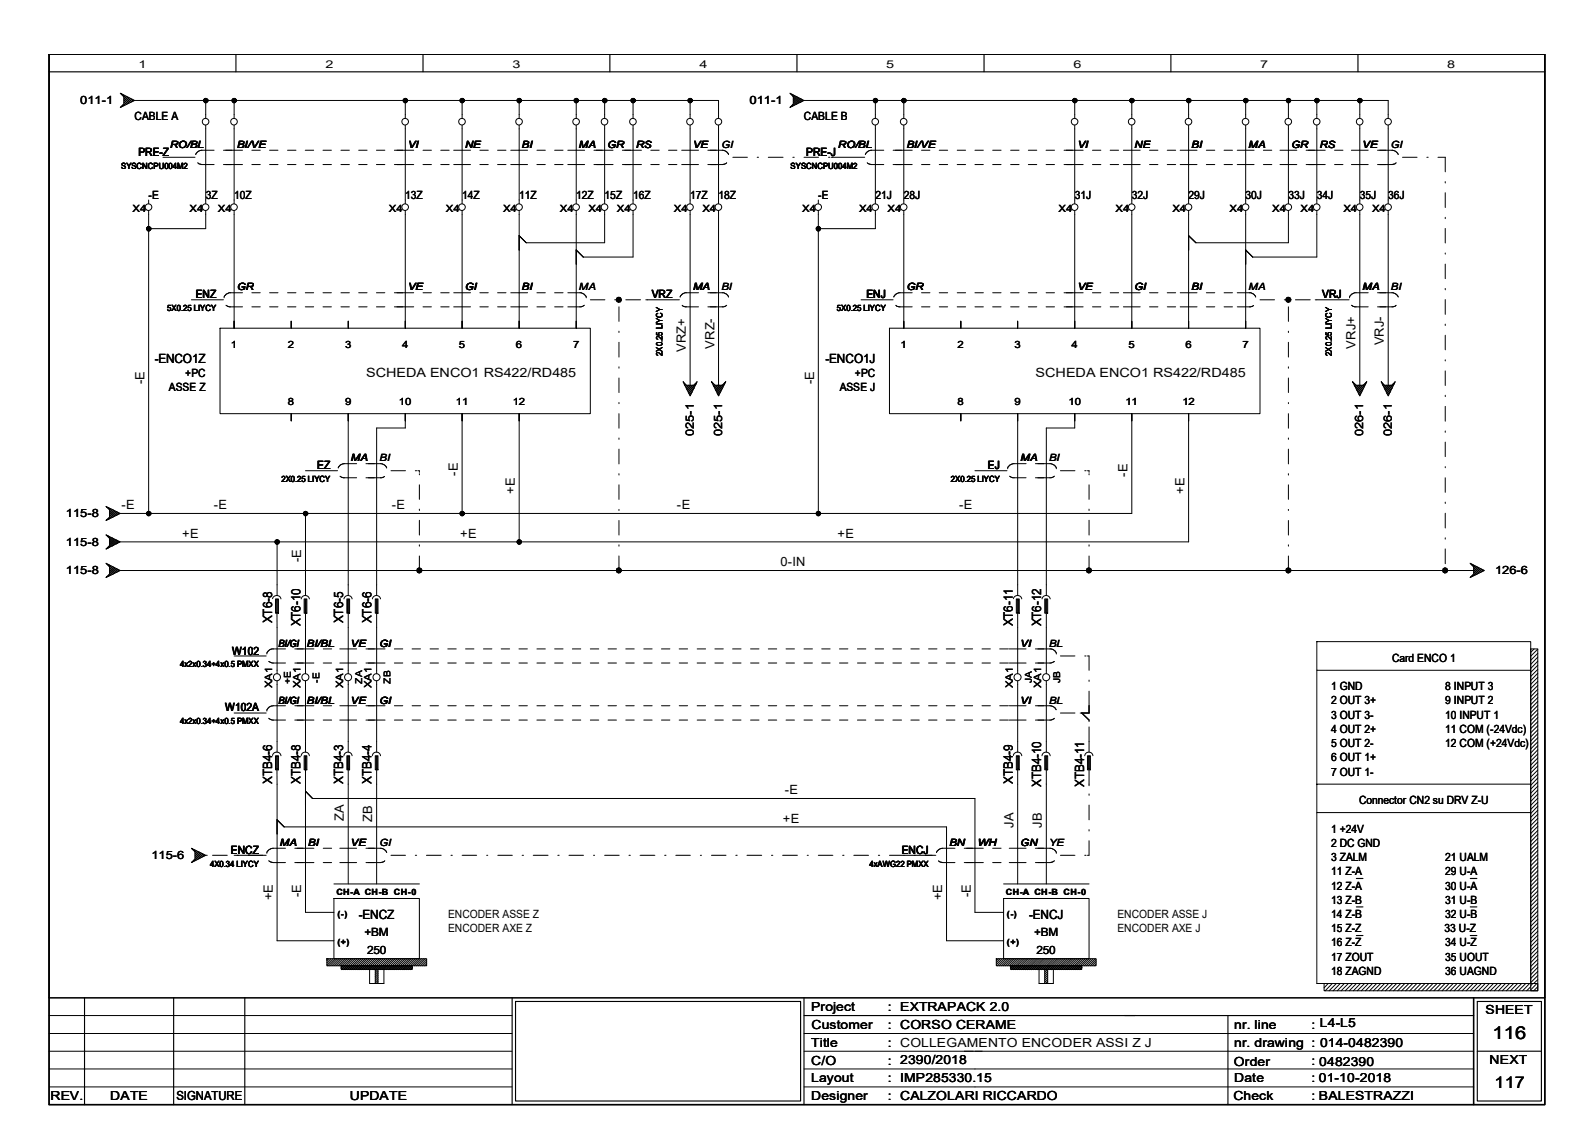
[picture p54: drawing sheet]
<svg xmlns="http://www.w3.org/2000/svg" width="297mm" height="210mm" viewBox="0 0 297 210" stroke-linecap="round" stroke-linejoin="round" font-family="sans-serif">
<defs><g id="words">
<text font-size="3.3" x="278" y="193.5">116</text>
<text font-size="3" x="278.3" y="202.6">117</text>
<g font-size="2.4">
<text x="127.7" y="65.6" transform="rotate(-90 127.7 65.6)">VRZ+</text>
<text x="133.1" y="64.9" transform="rotate(-90 133.1 64.9)">VRZ-</text>
<text x="252.4" y="64.9" transform="rotate(-90 252.4 64.9)">VRJ+</text>
<text x="257.7" y="64.3" transform="rotate(-90 257.7 64.3)">VRJ-</text>
<text x="26.9" y="71.5" transform="rotate(-90 26.9 71.5)">-E</text>
<text x="28.8" y="67.6">-ENCO1Z</text>
<text x="68.2" y="70.3">SCHEDA ENCO1 RS422/RD485</text>
<text x="151.6" y="71.5" transform="rotate(-90 151.6 71.5)">-E</text>
<text x="153.8" y="67.6">-ENCO1J</text>
<text x="192.9" y="70.3">SCHEDA ENCO1 RS422/RD485</text>
<text x="85.3" y="88.6" transform="rotate(-90 85.3 88.6)">-E</text>
<text x="210" y="88.8" transform="rotate(-90 210 88.8)">-E</text>
<text x="22.6" y="94.8">-E</text>
<text x="39.8" y="94.8">-E</text>
<text x="73" y="94.8">-E</text>
<text x="95.9" y="92" transform="rotate(-90 95.9 92)">+E</text>
<text x="126.1" y="94.8">-E</text>
<text x="178.6" y="94.8">-E</text>
<text x="220.6" y="92" transform="rotate(-90 220.6 92)">+E</text>
<text x="33.9" y="100.2">+E</text>
<text x="85.7" y="100.2">+E</text>
<text x="156" y="100.2">+E</text>
<text x="56.1" y="104.7" transform="rotate(-90 56.1 104.7)">-E</text>
<text x="145.4" y="105.5">0-IN</text>
<text x="50.7" y="116.1" transform="rotate(-90 50.7 116.1)">XT6-8</text>
<text x="56" y="116.7" transform="rotate(-90 56 116.7)">XT6-10</text>
<text x="63.9" y="116.1" transform="rotate(-90 63.9 116.1)">XT6-5</text>
<text x="69.2" y="116.1" transform="rotate(-90 69.2 116.1)">XT6-6</text>
<text x="188.6" y="116.7" transform="rotate(-90 188.6 116.7)">XT6-11</text>
<text x="193.9" y="116.7" transform="rotate(-90 193.9 116.7)">XT6-12</text>
<text x="50.7" y="146" transform="rotate(-90 50.7 146)">XTB4-6</text>
<text x="56" y="146" transform="rotate(-90 56 146)">XTB4-8</text>
<text x="63.9" y="146" transform="rotate(-90 63.9 146)">XTB4-3</text>
<text x="69.2" y="146" transform="rotate(-90 69.2 146)">XTB4-4</text>
<text x="146.1" y="147.9">-E</text>
<text x="188.6" y="146" transform="rotate(-90 188.6 146)">XTB4-9</text>
<text x="193.9" y="146.6" transform="rotate(-90 193.9 146.6)">XTB4-10</text>
<text x="201.9" y="146.6" transform="rotate(-90 201.9 146.6)">XTB4-11</text>
<text x="64" y="152.9" transform="rotate(-90 64 152.9)">ZA</text>
<text x="69.3" y="153" transform="rotate(-90 69.3 153)">ZB</text>
<text x="145.8" y="153.2">+E</text>
<text x="188.8" y="154.2" transform="rotate(-90 188.8 154.2)">JA</text>
<text x="194.1" y="154.2" transform="rotate(-90 194.1 154.2)">JB</text>
<text x="50.8" y="167.7" transform="rotate(-90 50.8 167.7)">+E</text>
<text x="56.1" y="167.1" transform="rotate(-90 56.1 167.1)">-E</text>
<text x="175.5" y="167.7" transform="rotate(-90 175.5 167.7)">+E</text>
<text x="180.8" y="167.1" transform="rotate(-90 180.8 167.1)">-E</text>
<text x="66.8" y="171.1">-ENCZ</text>
<text x="191.7" y="171.1">-ENCJ</text>
</g>
<g font-size="2.3">
<text x="151.1" y="188.3">Project</text>
<text x="151.1" y="191.7">Customer</text>
<text x="165.4" y="188.3">: EXTRAPACK 2.0</text>
<text x="165.4" y="191.6">: CORSO CERAME</text>
<text x="229.9" y="191.6">nr. line</text>
<text x="244.3" y="191.6">: L4-L5</text>
<text x="276.6" y="188.9">SHEET</text>
<text x="151.1" y="194.9">Title</text>
<text x="165.4" y="194.9">: COLLEGAMENTO ENCODER ASSI Z J</text>
<text x="229.8" y="195">nr. drawing : 014-0482390</text>
<text x="151.1" y="198.3">C/O</text>
<text x="151.1" y="201.6">Layout</text>
<text x="165.4" y="198.3">: 2390/2018</text>
<text x="165.4" y="201.6">: IMP285330.15</text>
<text x="229.8" y="198.5">Order</text>
<text x="229.9" y="201.5">Date</text>
<text x="244.3" y="198.3">: 0482390</text>
<text x="244.3" y="201.6">: 01-10-2018</text>
<text x="277.4" y="198.2">NEXT</text>
<text x="9.4" y="204.9">REV.</text>
<text x="20.5" y="204.9">DATE</text>
<text x="32.8" y="204.9">SIGNATURE</text>
<text x="65.1" y="204.9">UPDATE</text>
<text x="151.1" y="204.9">Designer</text>
<text x="165.4" y="204.9">: CALZOLARI RICCARDO</text>
<text x="229.7" y="204.9">Check</text>
<text x="244.3" y="204.9">: BALESTRAZZI</text>
<text x="245.6" y="204.9">BALESTRAZZI</text>
</g>
<g font-size="2.1">
<text x="14.9" y="19.3">011-1</text>
<text x="25.1" y="22.4">CABLE A</text>
<text x="139.6" y="19.3">011-1</text>
<text x="149.7" y="22.4">CABLE B</text>
<text x="25.8" y="29">PRE-Z</text>
<text x="150.2" y="29">PRE-J</text>
<text x="27.7" y="37">-E</text>
<text x="38.3" y="37">3Z</text>
<text x="43.6" y="37">10Z</text>
<text x="75.5" y="37">13Z</text>
<text x="86.1" y="37">14Z</text>
<text x="96.7" y="37">11Z</text>
<text x="107.3" y="37">12Z</text>
<text x="112.6" y="37">15Z</text>
<text x="117.9" y="37">16Z</text>
<text x="128.5" y="37">17Z</text>
<text x="133.8" y="37">18Z</text>
<text x="152.4" y="37">-E</text>
<text x="163" y="37">21J</text>
<text x="168.3" y="37">28J</text>
<text x="200.1" y="37">31J</text>
<text x="210.8" y="37">32J</text>
<text x="221.4" y="37">29J</text>
<text x="232" y="37">30J</text>
<text x="239.9" y="37">33J</text>
<text x="245.2" y="37">34J</text>
<text x="253.2" y="37">35J</text>
<text x="258.5" y="37">36J</text>
<text x="36.4" y="55.6">ENZ</text>
<text x="121.4" y="55.6">VRZ</text>
<text x="161.4" y="55.6">ENJ</text>
<text x="246.2" y="55.6">VRJ</text>
<text x="34.5" y="70.2">+PC</text>
<text x="159.2" y="70.2">+PC</text>
<text x="31.5" y="72.8">ASSE Z</text>
<text x="156.4" y="72.8">ASSE J</text>
<text x="129.2" y="81.2" transform="rotate(-90 129.2 81.2)">025-1</text>
<text x="134.5" y="81.2" transform="rotate(-90 134.5 81.2)">025-1</text>
<text x="253.9" y="81.2" transform="rotate(-90 253.9 81.2)">026-1</text>
<text x="259.2" y="81.2" transform="rotate(-90 259.2 81.2)">026-1</text>
<text x="59.1" y="87.4">EZ</text>
<text x="184" y="87.4">EJ</text>
<text x="12.3" y="96.3">115-8</text>
<text x="12.3" y="101.6">115-8</text>
<text x="12.3" y="106.9">115-8</text>
<text x="278.4" y="106.9">126-6</text>
<text x="43.2" y="121.9">W102</text>
<text x="259.2" y="123.2">Card ENCO 1</text>
<text x="247.9" y="128.5">1 GND</text>
<text x="247.9" y="131.2">2 OUT 3+</text>
<text x="269.2" y="128.5">8 INPUT 3</text>
<text x="269.2" y="131.2">9 INPUT 2</text>
<text x="41.9" y="132.5">W102A</text>
<text x="247.9" y="133.9">3 OUT 3-</text>
<text x="247.9" y="136.5">4 OUT 2+</text>
<text x="269.2" y="133.9">10 INPUT 1</text>
<text x="269.2" y="136.5">11 COM (-24Vdc)</text>
<text x="247.9" y="139.1">5 OUT 2-</text>
<text x="247.9" y="141.8">6 OUT 1+</text>
<text x="269.2" y="139.1">12 COM (+24Vdc)</text>
<text x="247.9" y="144.4">7 OUT 1-</text>
<text x="253.1" y="149.8">Connector CN2 su DRV Z-U</text>
<text x="247.9" y="155.1">1 +24V</text>
<text x="28.2" y="160">115-6</text>
<text x="43" y="159">ENCZ</text>
<text x="167.9" y="159">ENCJ</text>
<text x="247.9" y="157.7">2 DC GND</text>
<text x="247.9" y="160.4">3 ZALM</text>
<text x="269.2" y="160.4">21 UALM</text>
<text x="247.9" y="163">11 Z-A</text>
<text x="247.9" y="165.7">12 Z-A</text>
<text x="269.2" y="163">29 U-A</text>
<text x="269.2" y="165.8">30 U-A</text>
<text x="83.4" y="171">ENCODER ASSE Z</text>
<text x="83.4" y="173.7">ENCODER AXE Z</text>
<text x="208.1" y="171">ENCODER ASSE J</text>
<text x="208.1" y="173.7">ENCODER AXE J</text>
<text x="247.9" y="168.3">13 Z-B</text>
<text x="247.9" y="171">14 Z-B</text>
<text x="247.9" y="173.7">15 Z-Z</text>
<text x="269" y="173.7">33 U-Z</text>
<text x="269.2" y="168.3">31 U-B</text>
<text x="269.2" y="171">32 U-B</text>
<text x="67.9" y="174.3">+BM</text>
<text x="68.4" y="177.6">250</text>
<text x="192.6" y="174.3">+BM</text>
<text x="193" y="177.6">250</text>
<text x="247.9" y="176.3">16 Z-Z</text>
<text x="247.9" y="178.9">17 ZOUT</text>
<text x="269.2" y="176.3">34 U-Z</text>
<text x="269.2" y="178.9">35 UOUT</text>
<text x="247.9" y="181.6">18 ZAGND</text>
<text x="269.2" y="181.6">36 UAGND</text>
</g>
<g font-size="2">
<text x="25.8" y="12.7">1</text>
<text x="60.6" y="12.7">2</text>
<text x="95.4" y="12.7">3</text>
<text x="130.3" y="12.7">4</text>
<text x="165.1" y="12.7">5</text>
<text x="199.9" y="12.7">6</text>
<text x="234.7" y="12.7">7</text>
<text x="269.5" y="12.7">8</text>
</g>
<g font-size="1.9">
<text x="31.7" y="27.6">RO/BL</text>
<text x="44.2" y="27.6">BI/VE</text>
<text x="76" y="27.6">VI</text>
<text x="86.6" y="27.6">NE</text>
<text x="97.2" y="27.6">BI</text>
<text x="107.8" y="27.6">MA</text>
<text x="113.1" y="27.6">GR</text>
<text x="118.4" y="27.6">RS</text>
<text x="129.1" y="27.6">VE</text>
<text x="134.4" y="27.6">GI</text>
<text x="156.1" y="27.6">RO/BL</text>
<text x="168.9" y="27.6">BI/VE</text>
<text x="200.7" y="27.6">VI</text>
<text x="211.3" y="27.6">NE</text>
<text x="221.9" y="27.6">BI</text>
<text x="232.5" y="27.6">MA</text>
<text x="240.5" y="27.6">GR</text>
<text x="245.8" y="27.6">RS</text>
<text x="253.7" y="27.6">VE</text>
<text x="259" y="27.6">GI</text>
<text x="24.7" y="39.5">X4</text>
<text x="35.3" y="39.5">X4</text>
<text x="40.6" y="39.5">X4</text>
<text x="72.4" y="39.5">X4</text>
<text x="83.1" y="39.5">X4</text>
<text x="93.7" y="39.5">X4</text>
<text x="104.3" y="39.5">X4</text>
<text x="109.6" y="39.5">X4</text>
<text x="114.9" y="39.5">X4</text>
<text x="125.5" y="39.5">X4</text>
<text x="130.8" y="39.5">X4</text>
<text x="149.4" y="39.5">X4</text>
<text x="160" y="39.5">X4</text>
<text x="165.3" y="39.5">X4</text>
<text x="197.1" y="39.5">X4</text>
<text x="207.8" y="39.5">X4</text>
<text x="218.4" y="39.5">X4</text>
<text x="229" y="39.5">X4</text>
<text x="236.9" y="39.5">X4</text>
<text x="242.2" y="39.5">X4</text>
<text x="250.2" y="39.5">X4</text>
<text x="255.5" y="39.5">X4</text>
<text x="44.2" y="54.1">GR</text>
<text x="76" y="54.1">VE</text>
<text x="86.6" y="54.1">GI</text>
<text x="97.2" y="54.1">BI</text>
<text x="107.8" y="54.1">MA</text>
<text x="129.1" y="54.1">MA</text>
<text x="134.4" y="54.1">BI</text>
<text x="168.9" y="54.1">GR</text>
<text x="200.7" y="54.1">VE</text>
<text x="211.3" y="54.1">GI</text>
<text x="221.9" y="54.1">BI</text>
<text x="232.5" y="54.1">MA</text>
<text x="253.7" y="54.1">MA</text>
<text x="259" y="54.1">BI</text>
<text x="43" y="64.7">1</text>
<text x="53.6" y="64.7">2</text>
<text x="64.3" y="64.7">3</text>
<text x="74.9" y="64.7">4</text>
<text x="85.5" y="64.7">5</text>
<text x="96.1" y="64.7">6</text>
<text x="106.7" y="64.7">7</text>
<text x="167.7" y="64.7">1</text>
<text x="178.3" y="64.7">2</text>
<text x="188.9" y="64.7">3</text>
<text x="199.6" y="64.7">4</text>
<text x="210.2" y="64.7">5</text>
<text x="220.8" y="64.7">6</text>
<text x="231.4" y="64.7">7</text>
<text x="53.6" y="75.4">8</text>
<text x="64.3" y="75.4">9</text>
<text x="74.3" y="75.4">10</text>
<text x="84.9" y="75.4">11</text>
<text x="95.5" y="75.4">12</text>
<text x="178.3" y="75.4">8</text>
<text x="188.9" y="75.4">9</text>
<text x="199" y="75.4">10</text>
<text x="209.6" y="75.4">11</text>
<text x="220.2" y="75.4">12</text>
<text x="65.4" y="85.9">MA</text>
<text x="70.7" y="85.9">BI</text>
<text x="190.1" y="85.9">MA</text>
<text x="195.4" y="85.9">BI</text>
<text x="51.9" y="120.4">BI/GI</text>
<text x="57.1" y="120.4">BI/BL</text>
<text x="65.4" y="120.4">VE</text>
<text x="70.7" y="120.4">GI</text>
<text x="190.1" y="120.4">VI</text>
<text x="195.4" y="120.4">BL</text>
<text x="50.7" y="128.1" transform="rotate(-90 50.7 128.1)">XA1</text>
<text x="51.9" y="131.1">BI/GI</text>
<text x="56" y="128.1" transform="rotate(-90 56 128.1)">XA1</text>
<text x="57.1" y="131.1">BI/BL</text>
<text x="63.9" y="128.1" transform="rotate(-90 63.9 128.1)">XA1</text>
<text x="65.4" y="131.1">VE</text>
<text x="69.2" y="128.1" transform="rotate(-90 69.2 128.1)">XA1</text>
<text x="70.7" y="131.1">GI</text>
<text x="188.6" y="128.1" transform="rotate(-90 188.6 128.1)">XA1</text>
<text x="190.1" y="131.1">VI</text>
<text x="193.9" y="128.1" transform="rotate(-90 193.9 128.1)">XA1</text>
<text x="195.4" y="131.1">BL</text>
<text x="52.1" y="157.6">MA</text>
<text x="57.4" y="157.6">BI</text>
<text x="65.4" y="157.6">VE</text>
<text x="70.7" y="157.6">GI</text>
<text x="176.8" y="157.6">BN</text>
<text x="182.1" y="157.6">WH</text>
<text x="190.1" y="157.6">GN</text>
<text x="195.4" y="157.6">YE</text>
</g>
<g font-size="1.7">
<text x="54.2" y="127.4" transform="rotate(-90 54.2 127.4)">+E</text>
<text x="59.5" y="127.1" transform="rotate(-90 59.5 127.1)">-E</text>
<text x="67.4" y="127.4" transform="rotate(-90 67.4 127.4)">ZA</text>
<text x="72.7" y="127.4" transform="rotate(-90 72.7 127.4)">ZB</text>
<text x="192.1" y="127.3" transform="rotate(-90 192.1 127.3)">JA</text>
<text x="197.4" y="127.3" transform="rotate(-90 197.4 127.3)">JB</text>
</g>
<g font-size="1.6">
<text x="22.6" y="31.5">SYSCNCPU004M2</text>
<text x="147.2" y="31.5">SYSCNCPU004M2</text>
<text x="31.2" y="58">5X0.25 LIYCY</text>
<text x="155.9" y="58">5X0.25 LIYCY</text>
<text x="123.4" y="66.3" transform="rotate(-90 123.4 66.3)">2X0.25 LIYCY</text>
<text x="248" y="66.3" transform="rotate(-90 248 66.3)">2X0.25 LIYCY</text>
<text x="52.4" y="89.8">2X0.25 LIYCY</text>
<text x="177.1" y="89.8">2X0.25 LIYCY</text>
<text x="33.5" y="124.3">4x2x0.34+4x0.5 PMXX</text>
<text x="33.5" y="134.9">4x2x0.34+4x0.5 PMXX</text>
<text x="39.1" y="161.4">4X0.34 LIYCY</text>
<text x="161.9" y="161.4">4xAWG22 PMXX</text>
<text x="62.7" y="166.8">CH-A CH-B CH-0</text>
<text x="187.3" y="166.8">CH-A CH-B CH-0</text>
<text x="62.9" y="170.7">(-)</text>
<text x="187.5" y="170.7">(-)</text>
<text x="62.9" y="176">(+)</text>
<text x="187.5" y="176">(+)</text>
</g>
</g></defs>
<g fill="none" stroke="#000" stroke-width=".3">
<path d="M9.1 10.1h278.6v195.6h-278.6zM63.6 179.9h-.1M63.9 179.9l-.4 .4M64.3 179.9l-.6 .7M64.7 179.9l-.7 .7M65.1 179.9l-.7 .7M65.4 179.9l-.6 .7M65.8 179.9l-.7 .7M66.2 179.9l-.7 .7M66.6 179.9l-.7 .7M66.9 179.9l-.6 .7M67.3 179.9l-.6 .7"/>
<path d="M67.7 179.9l-.7 .7M68.1 179.9l-.7 .7M68.4 179.9l-.6 .7M68.8 179.9l-.6 .7M69.2 179.9l-.7 .7M69.6 179.9l-.7 .7M69.9 179.9l-.6 .7M70.3 179.9l-.7 .7M70.7 179.9l-.7 .7M71.1 179.9l-.7 .7M71.5 179.9l-.7 .7M71.8 179.9l-.6 .7"/>
<path d="M72.2 179.9l-.7 .7M72.6 179.9l-.7 .7M72.9 179.9l-.6 .7M73.3 179.9l-.7 .7M73.7 179.9l-.7 .7M74.1 179.9l-.7 .7M74.5 179.9l-.7 .7M74.8 179.9l-.6 .7M75.2 179.9l-.7 .7M75.6 179.9l-.7 .7M75.9 179.9l-.6 .7M76.3 179.9l-.7 .7"/>
<path d="M76.7 179.9l-.7 .7M188.3 179.9h-.1M188.6 179.9l-.4 .4M189 179.9l-.7 .7M189.4 179.9l-.7 .7M189.8 179.9l-.7 .7M190.1 179.9l-.6 .7M190.5 179.9l-.6 .7M190.9 179.9l-.7 .7M191.3 179.9l-.7 .7M191.6 179.9l-.6 .7M192 179.9l-.7 .7"/>
<path d="M192.4 179.9l-.7 .7M192.8 179.9l-.7 .7M193.1 179.9l-.6 .7M193.5 179.9l-.6 .7M193.9 179.9l-.7 .7M194.3 179.9l-.7 .7M194.6 179.9l-.6 .7M195 179.9l-.7 .7M195.4 179.9l-.7 .7M195.7 179.9l-.6 .7M196.1 179.9l-.6 .7M196.5 179.9l-.7 .7"/>
<path d="M196.9 179.9l-.7 .7M197.3 179.9l-.7 .7M197.7 179.9l-.7 .7M198 179.9l-.6 .7M198.4 179.9l-.7 .7M198.8 179.9l-.7 .7M199.1 179.9l-.6 .7M199.5 179.9l-.7 .7M199.9 179.9l-.7 .7M200.3 179.9l-.7 .7M200.7 179.9l-.7 .7M201 179.9l-.6 .7"/>
<path d="M201.4 179.9l-.7 .7M76.8 180.2l-.4 .4M201.5 180.2l-.4 .4M274.4 185.8v19.9"/>
</g>
<g fill="none" stroke="#000" stroke-width=".21">
<path d="M9.1 10.1h278.6v195.6h-278.6zM9.1 10.1h278.6v175.7h-278.6zM9.1 13.4h278.6M43.9 10.1v3.3M78.8 10.1v3.3M113.6 10.1v3.3M148.4 10.1v3.3M183.3 10.1v3.3M218.1 10.1v3.3M252.9 10.1v3.3M252.6 174.2h1.2M252.6 168.9h1.2"/>
<path d="M252.6 163.6h1.2M273.8 174.2h1.2M273.8 168.9h1.2M273.8 163.6h1.2M9.1 185.8h278.6M15.7 185.8v19.9M32.3 185.8v19.9M45.6 185.8v19.9M95.4 185.8v19.9M96 186.5h53.1v18.6h-53.1zM149.7 185.8v19.9M149.7 189.1h124.7"/>
<path d="M228.7 189.1v16.6M275.1 186.5h12v18.6h-12zM275.1 195.8h12"/>
</g>
<g fill="none" stroke="#000" stroke-width=".19">
<path d="M22.4 17.4l2.7 1.3-2.7 1.3 .7-.7v-1.3zM22.5 19.9h.1M22.6 17.4l-.1 .1M22.7 17.7l.1-.1 1.5 1.5 .5-.5M22.9 19.5l.2 .2M23.1 18.5l.4-.6 1.1 1.1M23.1 17.7l-.2 .2M23.1 18.2l.9 1M23.1 18.6l.7 .7M23.1 19.3l.2 .3M23.3 17.8l-.2 .3M23.8 18.1l-.7 .7"/>
<path d="M24 18.2l-.9 1M24.6 18.5l-1.1 .9-.4-.4M24.8 18.8l-.5-.5-1.5 1.5-.1-.1M25.1 18.7h108.7v3.3M38.3 18.7v3.3M43.6 18.7v3.3M75.5 18.7v3.3M86.1 18.7v3.3M96.7 18.7v3.3M107.3 18.7v3.3M112.6 18.7v3.3M117.9 18.7v3.3"/>
<path d="M128.5 18.7v3.3M147.1 17.4l2.6 1.3-2.6 1.3 .6-.7v-1.3zM147.2 19.9h.1M147.2 17.4v.1M147.4 17.7l.1-.1 1.5 1.5 .5-.5M147.6 19.5l.1 .2M147.7 18.5l.5-.6 1.1 1.1M147.7 17.7l-.1 .2M147.7 18.2l1.1 1M147.7 18.6l.8 .7M147.7 19.3l.3 .3M148 17.8l-.3 .3"/>
<path d="M148.5 18.1l-.8 .7M148.8 18.2l-1.1 1M149.3 18.5l-1.1 .9-.5-.4M149.5 18.8l-.5-.5-1.5 1.5-.1-.1M149.7 18.7h108.8v3.3M163 18.7v3.3M168.3 18.7v3.3M200.1 18.7v3.3M210.8 18.7v3.3M221.4 18.7v3.3M232 18.7v3.3M239.9 18.7v3.3"/>
<path d="M245.2 18.7v3.3M253.2 18.7v3.3M27.7 37.3v.6M27.7 39.2v56.4M30.3 29.3h6M36.8 30.3l.7 .3h2.4M38.3 39.2v3.4h-10.6M38.3 23.3v14.6M39.9 28h-2.4l-.8 .4-.3 .4M41.6 30.6h3.6M41.6 28h3.6M43.6 23.3v14.6"/>
<path d="M43.6 39.2v21.9M46.9 30.6h1.6M46.9 28h1.6M50.2 30.6h1.6M50.2 28h1.6M53.5 30.6h1.6M53.5 28h1.6M56.9 30.6h1.5M56.9 28h1.5M60.2 30.6h1.5M60.2 28h1.5M63.5 30.6h1.6"/>
<path d="M63.5 28h1.6M66.8 30.6h1.6M66.8 28h1.6M70.1 30.6h1.6M70.1 28h1.6M73.4 30.6h3.6M73.4 28h3.6M75.5 23.3v14.6M75.5 39.2v21.9M78.8 30.6h1.5M78.8 28h1.5M82.1 30.6h1.5"/>
<path d="M82.1 28h1.5M84.5 30.6h3.1M84.5 28h3.1M86.1 23.3v14.6M86.1 39.2v21.9M89.4 30.6h1.5M89.4 28h1.5M92.7 30.6h1.5M92.7 28h1.5M95.1 30.6h3.2M95.1 28h3.2M96.7 23.3v14.6"/>
<path d="M96.7 39.2v21.9M100 30.6h1.6M100 28h1.6M103.3 30.6h1.6M103.3 28h1.6M105.7 30.6h3.2M105.7 28h3.2M107.3 23.3v14.6M107.3 39.2v21.9M110.6 30.6h3.6M110.6 28h3.6M112.6 39.2v6h-14.6l-1.3-1.3"/>
<path d="M112.6 23.3v14.6M115.9 30.6h3.6M115.9 28h3.6M117.9 39.2v8.7h-9.3l-1.3-1.3M117.9 23.3v14.6M121.2 30.6h1.6M121.2 28h1.6M124.5 30.6h1.6M124.5 28h1.6M127 30.6h3.1M127 28h3.1M128.5 23.3v14.6"/>
<path d="M128.5 39.2v32.6M131.8 28h3.1l.4 .2 .4 .6M133.8 23.3v14.6M133.8 39.2v32.6M135.3 30.3l-.7 .3h-2.8M136.5 29.3h2.7M141 29.3h.3M143.1 29.3h2.7M147.7 29.3h.2M149.7 29.3h2.7M152.4 37.3v.6M152.4 39.2v56.4"/>
<path d="M154.3 29.3h.2M154.8 29.3h6.2M161.5 30.3l.8 .3h2.3M163 23.3v14.6M163 39.2v3.4h-10.6M164.6 28h-2.6l-.5 .2-.3 .6M166.3 30.6h3.6M166.3 28h3.6M168.3 23.3v14.6M168.3 39.2v21.9M171.6 30.6h1.6M171.6 28h1.6"/>
<path d="M174.9 30.6h1.6M174.9 28h1.6M178.3 30.6h1.5M178.3 28h1.5M181.6 30.6h1.5M181.6 28h1.5M184.9 30.6h1.5M184.9 28h1.5M188.2 30.6h1.6M188.2 28h1.6M191.5 30.6h1.6M191.5 28h1.6"/>
<path d="M194.8 30.6h1.6M194.8 28h1.6M198.2 30.6h3.5M198.2 28h3.5M200.1 23.3v14.6M200.1 39.2v21.9M203.5 30.6h1.5M203.5 28h1.5M206.8 30.6h1.5M206.8 28h1.5M209.2 30.6h3.1M209.2 28h3.1"/>
<path d="M210.8 23.3v14.6M210.8 39.2v21.9M214.1 30.6h1.5M214.1 28h1.5M217.4 30.6h1.5M217.4 28h1.5M219.8 30.6h3.1M219.8 28h3.1M221.4 23.3v14.6M221.4 39.2v21.9M224.7 30.6h1.5M224.7 28h1.5"/>
<path d="M228 30.6h1.5M228 28h1.5M230.4 30.6h3.1M230.4 28h3.1M232 23.3v14.6M232 39.2v21.9M235.3 30.6h1.6M235.3 28h1.6M238.4 30.6h3.1M238.4 28h3.1M239.9 23.3v14.6M239.9 39.2v6h-17.2l-1.3-1.3"/>
<path d="M243.2 30.6h3.6M243.2 28h3.6M245.2 23.3v14.6M245.2 39.2v8.7h-11.9l-1.3-1.3M248.5 30.6h1.6M248.5 28h1.6M251.7 30.6h3.1M251.7 28h3.1M253.2 23.3v14.6M253.2 39.2v32.6M256.5 28h2.9l.7 .4 .3 .4M258.5 23.3v14.6"/>
<path d="M258.5 39.2v32.6M260 30.3l-.7 .3h-2.8M261.2 29.3h2.7M265.7 29.3h.3M267.8 29.3h1.4v2.7M269.2 33.8v.3M269.2 35.9v2.8M35.6 55.8h6M41.7 55.3h.1M42.1 56.9l.6 .2h2.5M43.6 59.8v1.3zM45.2 54.5h-2.5l-.6 .3-.4 .5"/>
<path d="M46.9 57.1h1.6M46.9 54.5h1.6M50.2 57.1h1.6M50.2 54.5h1.6M53.5 57.1h1.6M53.5 54.5h1.6M54.2 59.8v1.3zM56.9 57.1h1.5M56.9 54.5h1.5M60.2 57.1h1.5M60.2 54.5h1.5M63.5 57.1h1.6"/>
<path d="M63.5 54.5h1.6M64.9 59.8v1.3zM66.8 57.1h1.6M66.8 54.5h1.6M70.1 57.1h1.6M70.1 54.5h1.6M73.4 57.1h3.6M73.4 54.5h3.6M75.5 59.8v1.3zM78.8 57.1h1.5M78.8 54.5h1.5M82.1 57.1h1.5"/>
<path d="M82.1 54.5h1.5M84.5 57.1h3.1M84.5 54.5h3.1M86.1 59.8v1.3zM89.4 57.1h1.5M89.4 54.5h1.5M92.7 57.1h1.5M92.7 54.5h1.5M95.1 57.1h3.2M95.1 54.5h3.2M96.7 59.8v1.3zM100 57.1h1.6"/>
<path d="M100 54.5h1.6M103.3 57.1h1.6M103.3 54.5h1.6M105.7 54.5h2.5l.6 .3 .4 .5M107.3 59.8v1.3zM108.8 56.9l-.6 .2h-2.5M109.2 55.3h.1M109.9 55.8h2.7M114.5 55.8h.2M114.8 56h.9M114.9 55.5v.7M115.1 55.4l.6 .6"/>
<path d="M115.2 55.4v.9M115.3 57.1v2.8M115.3 55.4l-.5 .5M115.5 55.4v.9M115.6 55.5l-.7 .6M115.6 55.5h-.7l.7 .7M115.7 55.7l-.6 .6M115.7 55.8h-.9l.5 .5M116.5 55.8h2.8M120.3 55.8h6.2M127 56.9l.6 .2h2.5M130.1 54.5h-2.5a1.31 1.31 0 0 0-.9 .8"/>
<path d="M131.8 54.5h3a1.1 1.1 0 0 1 .9 .8M135.3 56.9l-.5 .2h-3M160.4 55.8h5.9M166.8 56.9l.6 .2h2.5M168.3 59.8v1.3zM169.9 54.5h-2.5l-.6 .3-.3 .5M171.6 57.1h1.6M171.6 54.5h1.6M174.9 57.1h1.6M174.9 54.5h1.6M178.3 57.1h1.5M178.3 54.5h1.5"/>
<path d="M178.9 59.8v1.3zM181.6 57.1h1.5M181.6 54.5h1.5M184.9 57.1h1.5M184.9 54.5h1.5M188.2 57.1h1.6M188.2 54.5h1.6M189.5 59.8v1.3zM191.5 57.1h1.6M191.5 54.5h1.6M194.8 57.1h1.6M194.8 54.5h1.6"/>
<path d="M198.2 57.1h3.5M198.2 54.5h3.5M200.1 59.8v1.3zM203.5 57.1h1.5M203.5 54.5h1.5M206.8 57.1h1.5M206.8 54.5h1.5M209.2 57.1h3.1M209.2 54.5h3.1M210.8 59.8v1.3zM214.1 57.1h1.5M214.1 54.5h1.5"/>
<path d="M217.4 57.1h1.5M217.4 54.5h1.5M219.8 57.1h3.1M219.8 54.5h3.1M221.4 59.8v1.3zM224.7 57.1h1.5M224.7 54.5h1.5M228 57.1h1.5M228 54.5h1.5M230.4 54.5h2.5l.6 .3 .3 .5M232 59.8v1.3zM233.5 56.9l-.6 .2h-2.5"/>
<path d="M234.7 55.8h2.7M239.2 55.8h.2M239.5 56h.9M239.6 55.5v.7M239.8 55.4l.6 .6M239.9 55.4v.9M239.9 57.1v2.8M240 55.4l-.5 .5M240.2 55.4v.9M240.2 55.5l-.6 .6M240.3 55.5h-.7l.6 .7M240.4 55.7l-.6 .6"/>
<path d="M240.4 55.8h-.9l.5 .5M241.3 55.8h2.7M244.9 55.8h6.3M251.3 55.3h.1M251.7 56.9l.6 .2h2.5M254.8 54.5h-2.5l-.6 .3-.4 .5M256.5 54.5h3l.6 .3 .3 .5M260 56.9l-.5 .2h-3M269.2 40.5v.2M269.2 42.5v2.8M269.2 47.1v.2M269.2 49.2v2.7"/>
<path d="M269.2 53.7v.3M269.2 55.8v2.7M41 61.1h68.9v15.9h-68.9zM54.2 77v1.4zM64.9 77v1.4zM64.9 77v33.9M75.5 77v1.4zM75.5 77v2.7h-5.4v31.2M86.1 77v1.4zM86.1 77v18.6M96.7 77v1.4zM96.7 77v23.9"/>
<path d="M115.3 61.7v.2M115.3 63.8v2.7M115.3 68.3v.3M115.3 70.4v2.7M115.3 75v.2M115.3 77v2.8M127.2 71.1l.6 .7h1.4l.6-.7-1.3 2.6zM127.3 71.2h.1M127.5 71.4l-.1 .1M127.5 71.8l1.4 1.3M127.6 72l.3-.2 1.1 1.1M127.7 71.6l-.2 .2"/>
<path d="M127.8 72.3l.5-.5 .8 .8M127.9 72.6l.8 .8M128.3 73.3l.3 .3M128.9 73l-.5 .5M129.2 72.3l-.6-.5-.7 .7M129.3 72.3l-1 .9M129.3 71.7l.2 .1M129.3 72.1l-.3-.3-1 .9M129.5 71.5l.1 .1M129.7 71.5l-1.6 1.5M129.7 71.3h.1M132.5 71.1l.7 .7h1.3l.7-.7-1.4 2.6z"/>
<path d="M132.6 71.2h.1M132.8 71.4l-.1 .1M132.8 71.8l1.4 1.3M133 72l.2-.2 1.1 1.1M133 71.6l-.2 .2M133.1 72.3l.5-.5 .8 .8M133.6 73.3l.3 .3M134.2 73l-.5 .5M134.5 72.3l-.6-.5-.7 .7 .8 .9M134.6 72.3l-1 .9M134.6 71.7l.2 .1M134.7 72.1l-.4-.3-1 .9"/>
<path d="M134.8 71.5l.1 .1M135 71.5l-1.6 1.5M135 71.3h.1M165.6 61.1h69.1v15.9h-69.1zM178.9 77v1.4zM189.5 77v1.4zM189.5 77v33.9M200.1 77v1.4zM200.1 77v2.7h-5.2v31.2M210.8 77v1.4zM210.8 77v18.6h-188.4M221.4 77v1.4z"/>
<path d="M221.4 77v23.9h-199M239.9 61.7v.2M239.9 63.8v2.7M239.9 68.3v.3M239.9 70.4v2.7M239.9 75v.2M239.9 77v2.8M251.9 71.1l.7 .7h1.3l.6-.7-1.3 2.6zM252 71.2h.1M252.2 71.4l-.1 .1M252.2 71.8l1.3 1.3M252.3 72l.3-.2 1.1 1.1"/>
<path d="M252.4 71.6l-.2 .2M252.5 72.3l.4-.5 .9 .8M253 73.3l.3 .3M253.6 73l-.5 .5M253.9 72.3l-.6-.5-.7 .7 .8 .9M254 72.3l-1 .9M254 71.7l.2 .1M254 72.1l-.3-.3-1 .9M254.2 71.5l.1 .1M254.3 71.5l-1.4 1.5M254.3 71.3h.1M257.2 71.1l.6 .7h1.4l.6-.7-1.3 2.6z"/>
<path d="M257.3 71.2h.1M257.5 71.4l-.1 .1M257.6 71.8l1.3 1.3M257.6 72l.3-.2 1.1 1.1M257.7 71.6l-.2 .2M257.8 72.3l.5-.5 .8 .8M257.9 72.6l.8 .8M258.3 73.3l.3 .3M258.9 73l-.5 .5M259.2 72.3l-.5-.5-.8 .7M259.3 72.3l-1 .9M259.3 71.7l.2 .1"/>
<path d="M259.3 72.1l-.3-.3-1 .9M259.5 71.5l.1 .1M259.6 71.5l-1.5 1.5M259.7 71.3h.1M269.2 60.4v.2M269.2 62.4v2.8M269.2 67v.2M269.2 69.1v2.7M269.2 73.6v.3M269.2 75.7v2.7M19.7 94.3l2.7 1.3-2.7 1.3 .7-.6v-1.3zM19.7 99.6l2.7 1.3-2.7 1.4 .7-.7v-1.3z"/>
<path d="M19.9 94.4h.1M19.9 96.9h.1M19.9 99.7h.1M20.1 94.6v-.1l1.5 1.5 .5-.5M20.1 99.9v-.1l1.5 1.5 .5-.5M20.2 96.5l.2 .1M20.4 95.4l.5-.5 1 1M20.4 94.7l-.2 .1M20.4 95.2l1 .9M20.4 95.5l.8 .8M20.4 96.3l.3 .2M20.4 99.9l-.2 .2"/>
<path d="M20.7 94.7l-.3 .3M21.2 95l-.8 .8M21.4 95.1l-1 1M21.9 95.4l-1 1-.5-.5M22.1 95.8l-.5-.6-1.5 1.6v-.2M56.9 87.7h6M56.9 95.6v15.3M63.3 88.7l.6 .3h2.5M66.4 86.4h-2.6l-.4 .2-.4 .6M68.2 86.4h2.9a1.08 1.08 0 0 1 .9 .8M71.6 88.7l-.5 .3h-2.9M72.8 87.7h2.7"/>
<path d="M77.3 87.7h.3M77.8 87.7h.3v.3M78.1 88.2v.2M78.1 90.3v2.7M78.1 94.8v.3M78.1 96.9v2.8M115.3 81.6v.2M115.3 83.7v2.7M115.3 88.2v.3M115.3 90.3v2.7M115.3 94.9v.2M115.3 96.9v2.8"/>
<path d="M181.6 87.7h5.9M187.7 87.1h.1M188 88.7l.6 .3h2.5M191.1 86.4h-2.4l-.7 .3-.3 .4M192.8 86.4h2.9l.7 .3 .3 .4M196.4 88.7l-.6 .3h-3M196.7 87.1h.1M197.5 87.7h2.7M202 87.7h.3M202.5 87.7h.3v.3M202.8 88.2v.2M202.8 90.3v2.7"/>
<path d="M202.8 94.8v.3M202.8 96.9v2.8M239.9 81.6v.2M239.9 83.7v2.7M239.9 88.2v.3M239.9 90.3v2.7M239.9 94.9v.2M239.9 96.9v2.8M269.2 80.3v.2M269.2 82.3v2.7M269.2 86.9v.2M269.2 89v2.7"/>
<path d="M269.2 93.5v.3M269.2 95.6v2.7M19.7 104.9l2.7 1.4-2.7 1.3 .7-.7v-1.3zM19.9 102.2h.1M19.9 107.4v.1M19.9 105h.1M20.1 105.2v-.1l1.5 1.5 .5-.5M20.2 101.8l.2 .1M20.2 107.1l.2 .1M20.4 100.7l.5-.5 1 1M20.4 100.5l1 .9M20.4 100.8l.8 .8"/>
<path d="M20.4 101.6l.3 .2M20.4 106l.5-.5 1 1M20.4 105.2l-.2 .2M20.4 105.7l1 1.1M20.4 106.1l.8 .8M20.4 106.9l.3 .2M20.7 100.1l-.3 .2M20.7 105.4l-.3 .2M21.2 100.3l-.8 .7M21.2 105.6l-.8 .8M21.4 100.5l-1 .9M21.4 105.7l-1 1"/>
<path d="M21.9 100.7l-1 1-.5-.5M21.9 106l-1 1-.5-.5M22.1 101l-.5-.4-1.5 1.5v-.1M22.1 106.4l-.5-.5-1.5 1.5v-.1M22.4 106.3h252M50.8 111.5a.81 .81 0 0 1 .8-.6 .81 .81 0 0 1 .7 .6M51.3 111.5h.6v2.7h-.6zM51.4 111.7h.3v2.4h-.3zM51.6 111.8v13.7M51.6 100.9v10M56.1 111.5a.77 .77 0 0 1 .8-.6 .77 .77 0 0 1 .7 .6M56.6 111.5h.5v2.7h-.5z"/>
<path d="M56.8 111.7h.2v2.4h-.2zM56.9 111.8v13.7M64 111.5a.77 .77 0 0 1 .8-.6 .77 .77 0 0 1 .8 .6M64.6 111.5h.5v2.7h-.5zM64.7 111.7h.3v2.4h-.3zM64.9 111.8v13.7M69.3 111.5a.77 .77 0 0 1 .8-.6 .77 .77 0 0 1 .8 .6M69.9 111.5h.5v2.7h-.5zM70 111.7h.3v2.4h-.3zM70.1 111.8v13.7M77.7 106.5h.8M77.7 106h.8"/>
<path d="M77.7 105.9l.7 .7M77.8 105.9v.7M78 105.8l.6 .6M78.1 105.7v1M78.1 101.5v.2M78.1 103.5v2.8M78.1 105.7l-.5 .6M78.3 105.8v.9M78.4 105.9l-.7 .7M78.6 106.1l-.6 .6M78.6 106.2h-1l.5 .5M114.8 106.5h.9"/>
<path d="M114.9 106h.7M114.9 105.9l.7 .7M114.9 105.9v.7M115.1 105.8l.6 .6M115.2 105.7v1M115.3 101.5v.2M115.3 103.5v2.8M115.3 105.7l-.5 .6M115.5 105.8v.9M115.6 105.9l-.7 .7M115.7 106.2h-.9l.5 .5M115.7 106.1l-.6 .6"/>
<path d="M188.7 111.5a.81 .81 0 0 1 .8-.6 .81 .81 0 0 1 .8 .6M189.3 111.5h.5v2.7h-.5zM189.4 111.7h.3v2.4h-.3zM189.5 111.8v13.7M194.1 111.5a.77 .77 0 0 1 .7-.6 .77 .77 0 0 1 .8 .6M194.6 111.5h.5v2.7h-.5zM194.7 111.7h.3v2.4h-.3zM194.9 111.8v13.7M202.4 106.5h.8M202.4 106h.8M202.4 105.9l.7 .7M202.5 105.9v.7"/>
<path d="M202.6 105.8l.7 .6M202.8 105.7v1M202.8 101.5v.2M202.8 103.5v2.8M202.9 105.7l-.6 .6M203 105.8v.9M203.1 105.9l-.7 .7M203.3 106.2h-1l.6 .5M203.3 106.1l-.7 .6M239.5 106.5h.9M239.6 106h.7M239.6 105.9l.6 .7"/>
<path d="M239.6 105.9v.7M239.8 105.8l.6 .6M239.9 105.7v1M239.9 101.5v.2M239.9 103.5v2.8M240 105.7l-.5 .6M240.2 105.8v.9M240.2 105.9l-.6 .7M240.4 106.1l-.6 .6M240.4 106.2h-.9l.5 .5M245.2 119.5h39.9v5.3h-39.9zM268.7 106.5h.9"/>
<path d="M268.8 106h.7M268.8 105.9l.6 .7M268.8 105.9v.7M269 105.8l.6 .6M269.1 105.7v1M269.2 100.2v.2M269.2 102.2v2.8M269.2 106v.3M269.2 105.7l-.6 .6M269.4 105.8v.9M269.4 105.9l-.6 .7M269.6 106.1l-.6 .6"/>
<path d="M269.6 106.2h-1l.6 .5M273.8 104.9l2.6 1.4-2.6 1.3 .6-.7v-1.3zM273.9 107.4v.1M273.9 105h.1M274.1 105.2l.1-.1 1.5 1.5 .5-.5M274.3 107.1l.1 .1M274.4 106l.5-.5 1 1M274.4 105.2l-.1 .2M274.4 105.7l1 1.1M274.4 106.1l.8 .8M274.4 106.9l.3 .2M274.7 105.4l-.3 .2"/>
<path d="M275.2 105.6l-.8 .8M275.4 105.7l-1 1M275.9 106l-1 1-.5-.5M276.2 106.4l-.5-.5-1.5 1.5-.1-.1M43.6 132.8h6M43.6 122.2h6M49.7 121.6h.1M49.7 132.2h.1M50 123.2l.7 .3h2.5M50 133.8l.7 .3h2.5M51.6 126.8v13.3M53.2 120.9h-2.6l-.6 .3-.3 .4"/>
<path d="M53.2 131.4l-2.7 .1-.4 .2-.4 .5M54.9 123.5h3.6M54.9 120.9h3.6M54.9 134.1h3.6M54.9 131.4h3.6M56.9 126.8v13.3M60.2 123.5h1.6M60.2 120.9h1.6M60.2 134.1h1.6M60.2 131.4h1.6M63.3 123.5h3.1M63.3 120.9h3.1"/>
<path d="M63.3 134.1h3.1M63.3 131.4h3.1M64.9 126.8v13.3M68.2 123.5h3.5M68.2 120.9h3.5M68.2 134.1h3.5M68.2 131.4h3.5M70.1 126.8v13.3M73.4 123.5h1.6M73.4 120.9h1.6M73.4 134.1h1.6M73.4 131.4h1.6"/>
<path d="M76.7 123.5h1.6M76.7 120.9h1.6M76.7 134.1h1.6M76.7 131.4h1.6M80.1 123.5h1.6M80.1 120.9h1.6M80.1 134.1h1.6M80.1 131.4h1.6M83.4 123.5h1.6M83.4 120.9h1.6M83.4 134.1h1.6M83.4 131.4h1.6"/>
<path d="M86.7 123.5h1.6M86.7 120.9h1.6M86.7 134.1h1.6M86.7 131.4h1.6M90 123.5h1.6M90 120.9h1.6M90 134.1h1.6M90 131.4h1.6M93.3 123.5h1.6M93.3 120.9h1.6M93.3 134.1h1.6M93.3 131.4h1.6"/>
<path d="M96.6 123.5h1.6M96.6 120.9h1.6M96.6 134.1h1.6M96.6 131.4h1.6M100 123.5h1.6M100 120.9h1.6M100 134.1h1.6M100 131.4h1.6M103.3 123.5h1.6M103.3 120.9h1.6M103.3 134.1h1.6M103.3 131.4h1.6"/>
<path d="M106.6 123.5h1.6M106.6 120.9h1.6M106.6 134.1h1.6M106.6 131.4h1.6M109.9 123.5h1.6M109.9 120.9h1.6M109.9 134.1h1.6M109.9 131.4h1.6M113.2 123.5h1.6M113.2 120.9h1.6M113.2 134.1h1.6M113.2 131.4h1.6"/>
<path d="M116.5 123.5h1.6M116.5 120.9h1.6M116.5 134.1h1.6M116.5 131.4h1.6M119.9 123.5h1.6M119.9 120.9h1.6M119.9 134.1h1.6M119.9 131.4h1.6M123.2 123.5h1.6M123.2 120.9h1.6M123.2 134.1h1.6M123.2 131.4h1.6"/>
<path d="M126.5 123.5h1.6M126.5 120.9h1.6M126.5 134.1h1.6M126.5 131.4h1.6M129.8 123.5h1.6M129.8 120.9h1.6M129.8 134.1h1.6M129.8 131.4h1.6M133.1 123.5h1.6M133.1 120.9h1.6M133.1 134.1h1.6M133.1 131.4h1.6"/>
<path d="M136.4 123.5h1.6M136.4 120.9h1.6M136.4 134.1h1.6M136.4 131.4h1.6M139.8 123.5h1.5M139.8 120.9h1.5M139.8 134.1h1.5M139.8 131.4h1.5M143.1 123.5h1.5M143.1 120.9h1.5M143.1 134.1h1.5M143.1 131.4h1.5"/>
<path d="M146.4 123.5h1.6M146.4 120.9h1.6M146.4 134.1h1.6M146.4 131.4h1.6M149.7 123.5h1.6M149.7 120.9h1.6M149.7 134.1h1.6M149.7 131.4h1.6M153 123.5h1.6M153 120.9h1.6M153 134.1h1.6M153 131.4h1.6"/>
<path d="M156.3 123.5h1.6M156.3 120.9h1.6M156.3 134.1h1.6M156.3 131.4h1.6M159.7 123.5h1.5M159.7 120.9h1.5M159.7 134.1h1.5M159.7 131.4h1.5M163 123.5h1.5M163 120.9h1.5M163 134.1h1.5M163 131.4h1.5"/>
<path d="M166.3 123.5h1.6M166.3 120.9h1.6M166.3 134.1h1.6M166.3 131.4h1.6M169.6 123.5h1.6M169.6 120.9h1.6M169.6 134.1h1.6M169.6 131.4h1.6M172.9 123.5h1.6M172.9 120.9h1.6M172.9 134.1h1.6M172.9 131.4h1.6"/>
<path d="M176.2 123.5h1.6M176.2 120.9h1.6M176.2 134.1h1.6M176.2 131.4h1.6M179.6 123.5h1.5M179.6 120.9h1.5M179.6 134.1h1.5M179.6 131.4h1.5M182.9 123.5h1.5M182.9 120.9h1.5M182.9 134.1h1.5M182.9 131.4h1.5"/>
<path d="M186.2 123.5h1.6M186.2 120.9h1.6M186.2 134.1h1.6M186.2 131.4h1.6M188 123.5h3.1M188 120.9h3.1M188 134.1h3.1M188 131.4h3.1M189.5 126.8v13.3M192.8 120.9h3l.6 .3 .3 .4M192.8 131.4l3.1 .1 .6 .3 .2 .4M194.9 126.8v13.3"/>
<path d="M196.4 123.2l-.7 .3h-2.9M196.4 133.8l-.7 .3h-2.9M196.7 121.6h.1M197.5 132.8h2.7M197.5 122.2h2.7M201.5 132.8l1.3 1.3v.3M202 122.2h.3M202.5 122.2h.3v2.6M202.8 126.7v.2M202.8 128.7v4.1h-1.6M202.8 135.4v4.7M245.2 124.8v21.2"/>
<path d="M285.1 120.9h1.3v63.6h-1.3zM285.1 124.8v21.2M285.7 120.9l-.6 .6M286.4 139.7l-1.3 1.3M286.4 138.9l-1.3 1.4M286.4 138.2l-1.3 1.3M286.4 137.4l-1.3 1.3M286.4 136.7l-1.3 1.3M286.4 135.9l-1.3 1.3M286.4 135.2l-1.3 1.3M286.4 134.4l-1.3 1.3M286.4 133.6l-1.3 1.4"/>
<path d="M286.4 132.9l-1.3 1.3M286.4 132.2l-1.3 1.3M286.4 131.4l-1.3 1.4M286.4 130.6l-1.3 1.4M286.4 129.9l-1.3 1.3M286.4 129.2l-1.3 1.3M286.4 128.4l-1.3 1.4M286.4 127.7l-1.3 1.3M286.4 126.9l-1.3 1.3M286.4 126.2l-1.3 1.3M286.4 125.4l-1.3 1.3M286.4 124.7l-1.3 1.3"/>
<path d="M286.4 123.9l-1.3 1.3M286.4 123.1l-1.3 1.4M286.4 122.4l-1.3 1.3M286.4 121.7l-1.3 1.3M286.4 120.9l-1.3 1.3M35.6 158l2.7 1.3-2.7 1.4 .7-.7v-1.3zM35.8 158.1h.1M36 158.3l.1-.1 1.4 1.5 .6-.5M36.3 159l.5-.4 1 1M36.3 158.3l-.2 .2M36.3 158.8l1 1M36.3 159.2l.8 .7"/>
<path d="M36.3 159.9l.3 .3M36.6 158.5l-.3 .2M37.1 158.7l-.8 .7M37.3 158.8l-1 1M37.8 159l-1 1.1-.5-.5M38.1 159.4l-.6-.5-1.4 1.5-.1-.1M38.3 159.3h.3M39.6 159.3h2.7M43.6 159.3h6M49.7 158.7h.1M50.8 140.7a.8 .8 0 0 1 .8-.6 .8 .8 0 0 1 .7 .7M51.3 140.8h.6v2.6h-.6z"/>
<path d="M51.4 140.9h.3v2.4h-.3zM51.6 141v34.2h10.6M51.6 152.7l1.3 1.3h123.4v21.2h10.6M53.2 158h-2.6a1.27 1.27 0 0 0-.9 .7M54.9 158h3.6M56.1 140.8a.77 .77 0 0 1 .8-.7 .77 .77 0 0 1 .7 .7M56.6 140.8h.5v2.6h-.5zM56.8 140.9h.2v2.4h-.2zM56.9 141v28.9h5.3M56.9 147.4l1.3 1.3h123.4v21.2h5.3M60.2 158h1.6M63.3 158h3.1"/>
<path d="M64 140.8a.77 .77 0 0 1 .8-.7 .77 .77 0 0 1 .8 .7M64.6 140.8h.5v2.6h-.5zM64.7 140.9h.3v2.4h-.3zM64.9 141v23.6M68.2 158h3l.4 .2 .4 .6M69.3 140.8a.77 .77 0 0 1 .8-.7 .77 .77 0 0 1 .8 .7M69.9 140.8h.5v2.6h-.5zM70 140.9h.3v2.4h-.3zM70.1 141v23.6M72.8 159.3h2.7M77.3 159.3h.3M79.4 159.3h2.8"/>
<path d="M84 159.3h.2M86.1 159.3h2.7M90.6 159.3h.2M92.7 159.3h2.7M97.2 159.3h.3M99.3 159.3h2.8M103.9 159.3h.2M106 159.3h2.7M110.5 159.3h.2M112.6 159.3h2.7M117.1 159.3h.3M119.2 159.3h2.8"/>
<path d="M123.8 159.3h.2M125.9 159.3h2.7M130.4 159.3h.2M132.5 159.3h2.7M137 159.3h.3M139.1 159.3h2.8M143.7 159.3h.2M145.8 159.3h2.7M150.3 159.3h.2M152.4 159.3h2.7M156.9 159.3h.3M159 159.3h2.8"/>
<path d="M163.6 159.3h.2M165.6 159.3h8.7M177.8 158h-2.5a1.16 1.16 0 0 0-.9 .8M179.6 158h3.5M184.9 158h1.5M188 158h3.1M188.7 140.7a.8 .8 0 0 1 .8-.6 .8 .8 0 0 1 .8 .7M189.3 140.8h.5v2.6h-.5zM189.4 140.9h.3v2.4h-.3zM189.5 141v23.6M192.8 158h2.9l.8 .4 .2 .3M194.1 140.8a.77 .77 0 0 1 .7-.7 .77 .77 0 0 1 .8 .7"/>
<path d="M194.6 140.8h.5v2.6h-.5zM194.7 140.9h.3v2.4h-.3zM194.9 141v23.6M196.7 158.7h.1M197.5 159.3h2.7M202 140.8a.77 .77 0 0 1 .8-.7 .77 .77 0 0 1 .7 .7M202 159.3h.3M202.5 140.8h.6v2.6h-.6zM202.7 140.9h.2v2.4h-.2zM202.8 141v5.3M202.8 147.9v.2M202.8 149.9v2.8"/>
<path d="M202.8 154.5v.3M202.8 156.6v2.7h-.3M245.2 146h39.9v5.3h-39.9zM245.2 151.3v31.9h39.9v-31.9M286.4 159.9l-1.3 1.3M286.4 159.2l-1.3 1.3M286.4 158.4l-1.3 1.4M286.4 157.7l-1.3 1.3M286.4 156.9l-1.3 1.3M286.4 156.2l-1.3 1.3M286.4 155.4l-1.3 1.4M286.4 154.7l-1.3 1.3"/>
<path d="M286.4 153.9l-1.3 1.3M286.4 153.2l-1.3 1.3M286.4 152.4l-1.3 1.4M286.4 151.7l-1.3 1.3M286.4 150.9l-1.3 1.3M286.4 150.2l-1.3 1.3M286.4 149.4l-1.3 1.3M286.4 148.7l-1.3 1.3M286.4 147.9l-1.3 1.4M286.4 147.2l-1.3 1.3M286.4 146.4l-1.3 1.3M286.4 145.7l-1.3 1.3"/>
<path d="M286.4 144.9l-1.3 1.4M286.4 144.2l-1.3 1.3M286.4 143.4l-1.3 1.3M286.4 142.7l-1.3 1.3M286.4 141.9l-1.3 1.4M286.4 141.2l-1.3 1.3M286.4 140.4l-1.3 1.3M35.8 160.5v.1M36.1 160.1l.2 .2M50 160.3l.8 .4h2.4M54.9 160.7h3.6M60.2 160.7h1.6"/>
<path d="M60.9 178.6h18.6v1.3h-18.6zM60.9 178.6h.1M61.3 178.6l-.4 .3M61.6 178.6l-.7 .7M62 178.6l-1.1 1.1M62.2 167.3h15.9v11.3h-15.9zM62.2 164.6h15.9M62.4 178.6l-1.4 1.3M62.7 178.6l-1.3 1.3M63.1 178.6l-1.3 1.3M63.3 160.7h3.1M63.5 178.6l-1.3 1.3"/>
<path d="M63.5 179.9h13.3v.7h-13.3zM63.9 178.6l-1.3 1.3M64.3 178.6l-1.4 1.3M64.6 178.6l-1.3 1.3M65 178.6l-1.3 1.3M65.4 178.6l-1.4 1.3M65.7 178.6l-1.3 1.3M66.1 178.6l-1.3 1.3M66.5 178.6l-1.3 1.3M66.9 178.6l-1.3 1.3M67.3 178.6l-1.4 1.3M67.6 178.6l-1.3 1.3"/>
<path d="M68 178.6l-1.3 1.3M68.4 178.6l-1.3 1.3M68.7 178.6l-1.3 1.3M69.1 178.6l-1.3 1.3M69.5 178.6l-1.3 1.3M69.9 178.6l-1.3 1.3M70.3 178.6l-1.4 1.3M70.7 178.6l-1.4 1.3M71 178.6l-1.3 1.3M71.4 178.6l-1.3 1.3M71.7 160.3l-.8 .4h-2.7M71.8 178.6l-1.4 1.3"/>
<path d="M72.1 178.6l-1.3 1.3M72.5 178.6l-1.3 1.3M72.9 178.6l-1.4 1.3M73.3 178.6l-1.4 1.3M73.6 178.6l-1.3 1.3M74 178.6l-1.3 1.3M74.4 178.6l-1.3 1.3M74.8 178.6l-1.4 1.3M75.1 178.6l-1.3 1.3M75.5 178.6l-1.3 1.3M75.9 178.6l-1.4 1.3M76.3 178.6l-1.4 1.3"/>
<path d="M76.6 178.6l-1.3 1.3M77 178.6l-1.3 1.3M77.4 178.6l-1.3 1.3M77.8 178.6l-1.3 1.3M78.1 178.6l-1.3 1.3M78.5 178.6l-1.3 1.3M78.9 178.6l-1.3 1.3M79.2 178.6l-1.3 1.3M79.5 179.5l-.4 .4M79.5 179.1l-.8 .8M79.5 178.7l-1.2 1.2M174.8 160.3l.7 .4h2.3"/>
<path d="M179.6 160.7h3.5M184.9 160.7h1.5M185.5 178.6h18.6v1.3h-18.6zM185.5 178.6h.1M186 178.6l-.5 .3M186.3 178.6l-.8 .7M186.7 178.6l-1.2 1.1M186.9 167.3h15.9v11.3h-15.9zM186.9 164.6h15.9M187.1 178.6l-1.3 1.3M187.4 178.6l-1.3 1.3M187.8 178.6l-1.3 1.3"/>
<path d="M188 160.7h3.1M188.2 179.9h13.3v.7h-13.3zM188.2 178.6l-1.3 1.3M188.6 178.6l-1.4 1.3M188.9 178.6l-1.3 1.3M189.3 178.6l-1.3 1.3M189.7 178.6l-1.3 1.3M190.1 178.6l-1.3 1.3M190.5 178.6l-1.4 1.3M190.8 178.6l-1.3 1.3M191.2 178.6l-1.3 1.3M191.6 178.6l-1.4 1.3"/>
<path d="M191.9 178.6l-1.3 1.3M192.3 178.6l-1.3 1.3M192.7 178.6l-1.3 1.3M193.1 178.6l-1.3 1.3M193.5 178.6l-1.4 1.3M193.8 178.6l-1.3 1.3M194.2 178.6l-1.3 1.3M194.6 178.6l-1.4 1.3M194.9 178.6l-1.3 1.3M195.3 178.6l-1.3 1.3M195.7 178.6l-1.3 1.3M196.1 178.6l-1.3 1.3"/>
<path d="M196.4 160.3l-.8 .4h-2.8M196.5 178.6l-1.4 1.3M196.8 178.6l-1.3 1.3M197.2 178.6l-1.3 1.3M197.6 178.6l-1.3 1.3M197.9 178.6l-1.3 1.3M198.3 178.6l-1.3 1.3M198.7 178.6l-1.3 1.3M199.1 178.6l-1.4 1.3M199.5 178.6l-1.4 1.3M199.8 178.6l-1.3 1.3M200.2 178.6l-1.3 1.3"/>
<path d="M200.6 178.6l-1.3 1.3M201 178.6l-1.4 1.3M201.3 178.6l-1.3 1.3M201.7 178.6l-1.3 1.3M202.1 178.6l-1.4 1.3M202.5 178.6l-1.4 1.3M202.8 178.6l-1.3 1.3M203.2 178.6l-1.3 1.3M203.6 178.6l-1.3 1.3M204 178.6l-1.4 1.3M204.1 179.5l-.4 .4M204.1 179.1l-.7 .8"/>
<path d="M204.1 178.7l-1.1 1.2M286.4 179.5l-1.3 1.3M286.4 178.7l-1.3 1.3M286.4 177.9l-1.3 1.4M286.4 177.2l-1.3 1.3M286.4 176.4l-1.3 1.4M286.4 175.7l-1.3 1.3M286.4 174.9l-1.3 1.4M286.4 174.2l-1.3 1.3M286.4 173.4l-1.3 1.4M286.4 172.7l-1.3 1.3M286.4 171.9l-1.3 1.4"/>
<path d="M286.4 171.2l-1.3 1.3M286.4 170.4l-1.3 1.3M286.4 169.7l-1.3 1.3M286.4 168.9l-1.3 1.4M286.4 168.2l-1.3 1.3M286.4 167.4l-1.3 1.3M286.4 166.7l-1.3 1.3M286.4 165.9l-1.3 1.4M286.4 165.2l-1.3 1.3M286.4 164.4l-1.3 1.3M286.4 163.7l-1.3 1.3M286.4 162.9l-1.3 1.4"/>
<path d="M286.4 162.2l-1.3 1.3M286.4 161.4l-1.3 1.4M286.4 160.7l-1.3 1.3M9.1 195.8h86.3M9.1 199.1h86.3M9.1 192.5h86.3M9.1 189.1h86.3M68.8 180.6v2.6h2.7v-2.6M69.9 180.6v2.6M69.9 181.1l.5-.5v2.6M70.1 180.6l-.2 .1M70.4 182.8l-.3 .4"/>
<path d="M70.4 182.5l-.5 .5M70.4 182.1l-.5 .5M70.4 181.7l-.5 .5M70.4 181.3l-.5 .6M70.4 180.9l-.5 .6M149.7 195.8h124.7M149.7 199.1h124.7M149.7 192.5h124.7M193.5 180.6v2.6h2.7v-2.6M194.6 180.6v2.6M194.6 181.1l.5-.5v2.6M194.8 180.6l-.2 .1"/>
<path d="M195.1 182.8l-.4 .4M195.1 182.5l-.5 .5M195.1 182.1l-.5 .5M195.1 181.7l-.5 .5M195.1 181.3l-.5 .6M195.1 180.9l-.5 .6M246.6 183.2h39.8v1.3h-39.8zM246.6 183.2h.1M247.4 183.2l-.8 .8M248.1 183.2l-1.3 1.3M248.9 183.2l-1.4 1.3M249.6 183.2l-1.3 1.3"/>
<path d="M250.4 183.2l-1.4 1.3M251.1 183.2l-1.3 1.3M251.9 183.2l-1.4 1.3M252.6 183.2l-1.3 1.3M253.4 183.2l-1.4 1.3M254.1 183.2l-1.3 1.3M254.8 183.2l-1.3 1.3M255.6 183.2l-1.3 1.3M256.4 183.2l-1.3 1.3M257.1 183.2l-1.3 1.3M257.8 183.2l-1.3 1.3M258.6 183.2l-1.3 1.3"/>
<path d="M259.4 183.2l-1.4 1.3M260.1 183.2l-1.3 1.3M260.9 183.2l-1.4 1.3M261.6 183.2l-1.3 1.3M262.4 183.2l-1.4 1.3M263.1 183.2l-1.3 1.3M263.9 183.2l-1.4 1.3M264.6 183.2l-1.3 1.3M265.4 183.2l-1.4 1.3M266.1 183.2l-1.3 1.3M266.9 183.2l-1.3 1.3M267.6 183.2l-1.3 1.3"/>
<path d="M268.3 183.2l-1.3 1.3M269.1 183.2l-1.3 1.3M269.9 183.2l-1.3 1.3M270.6 183.2l-1.3 1.3M271.4 183.2l-1.4 1.3M272.1 183.2l-1.3 1.3M272.9 183.2l-1.4 1.3M273.6 183.2l-1.3 1.3M274.4 183.2l-1.4 1.3M275.1 183.2l-1.3 1.3M275.9 183.2l-1.4 1.3M276.6 183.2l-1.3 1.3"/>
<path d="M277.4 183.2l-1.3 1.3M278.1 183.2l-1.3 1.3M278.9 183.2l-1.4 1.3M279.6 183.2l-1.3 1.3M280.4 183.2l-1.3 1.3M281.1 183.2l-1.3 1.3M281.9 183.2l-1.4 1.3M282.6 183.2l-1.3 1.3M283.4 183.2l-1.3 1.3M284.1 183.2l-1.3 1.3M284.9 183.2l-1.4 1.3M285.1 183.8l-.8 .7"/>
<path d="M285.5 183.2l-.4 .4M286.2 183.2l-1.1 1.2M286.4 182.5l-.8 .7M286.4 181.7l-1.3 1.3M286.4 180.9l-1.3 1.3M286.4 180.2l-1.3 1.3M286.4 183.8l-.8 .7M9.1 202.4h86.3M149.7 202.4h124.7"/>
<circle cx="38.3" cy="18.7" r=".4"/>
<circle cx="43.6" cy="18.7" r=".4"/>
<circle cx="75.5" cy="18.7" r=".4"/>
<circle cx="86.1" cy="18.7" r=".4"/>
<circle cx="96.7" cy="18.7" r=".4"/>
<circle cx="107.3" cy="18.7" r=".4"/>
<circle cx="112.6" cy="18.7" r=".4"/>
<circle cx="117.9" cy="18.7" r=".4"/>
<circle cx="128.5" cy="18.7" r=".4"/>
<circle cx="163" cy="18.7" r=".4"/>
<circle cx="168.3" cy="18.7" r=".4"/>
<circle cx="200.2" cy="18.7" r=".4"/>
<circle cx="210.8" cy="18.7" r=".4"/>
<circle cx="221.4" cy="18.7" r=".4"/>
<circle cx="232" cy="18.7" r=".4"/>
<circle cx="240" cy="18.7" r=".4"/>
<circle cx="245.3" cy="18.7" r=".4"/>
<circle cx="253.3" cy="18.7" r=".4"/>
<circle cx="27.7" cy="38.6" r=".62"/>
<circle cx="38.3" cy="38.6" r=".62"/>
<circle cx="38.3" cy="22.7" r=".62"/>
<circle cx="43.6" cy="22.7" r=".62"/>
<circle cx="43.6" cy="38.6" r=".62"/>
<circle cx="75.5" cy="38.6" r=".62"/>
<circle cx="75.5" cy="22.7" r=".62"/>
<circle cx="86" cy="22.7" r=".62"/>
<circle cx="86" cy="38.6" r=".62"/>
<circle cx="96.7" cy="22.7" r=".62"/>
<circle cx="96.7" cy="38.6" r=".62"/>
<circle cx="107.3" cy="38.6" r=".62"/>
<circle cx="107.3" cy="22.7" r=".62"/>
<circle cx="112.6" cy="22.7" r=".62"/>
<circle cx="112.6" cy="38.6" r=".62"/>
<circle cx="117.9" cy="38.6" r=".62"/>
<circle cx="117.9" cy="22.7" r=".62"/>
<circle cx="128.5" cy="22.7" r=".62"/>
<circle cx="128.5" cy="38.6" r=".62"/>
<circle cx="133.8" cy="22.7" r=".62"/>
<circle cx="133.8" cy="38.6" r=".62"/>
<circle cx="152.4" cy="38.6" r=".62"/>
<circle cx="163" cy="22.7" r=".62"/>
<circle cx="163" cy="38.6" r=".62"/>
<circle cx="168.3" cy="22.7" r=".62"/>
<circle cx="168.3" cy="38.6" r=".62"/>
<circle cx="200.1" cy="22.7" r=".62"/>
<circle cx="200.1" cy="38.6" r=".62"/>
<circle cx="210.8" cy="38.6" r=".62"/>
<circle cx="210.8" cy="22.7" r=".62"/>
<circle cx="221.3" cy="38.6" r=".62"/>
<circle cx="221.3" cy="22.7" r=".62"/>
<circle cx="232" cy="38.6" r=".62"/>
<circle cx="232" cy="22.7" r=".62"/>
<circle cx="239.9" cy="38.6" r=".62"/>
<circle cx="239.9" cy="22.7" r=".62"/>
<circle cx="245.2" cy="38.6" r=".62"/>
<circle cx="245.2" cy="22.7" r=".62"/>
<circle cx="253.2" cy="22.7" r=".62"/>
<circle cx="253.2" cy="38.6" r=".62"/>
<circle cx="258.5" cy="22.7" r=".62"/>
<circle cx="258.5" cy="38.6" r=".62"/>
<circle cx="27.7" cy="42.6" r=".4"/>
<circle cx="115.2" cy="55.8" r=".45"/>
<circle cx="152.4" cy="42.6" r=".4"/>
<circle cx="239.9" cy="55.8" r=".45"/>
<circle cx="27.7" cy="95.6" r=".4"/>
<circle cx="56.9" cy="95.6" r=".4"/>
<circle cx="86.1" cy="95.6" r=".4"/>
<circle cx="152.4" cy="95.6" r=".4"/>
<circle cx="51.6" cy="100.9" r=".4"/>
<circle cx="78.1" cy="106.2" r=".45"/>
<circle cx="96.7" cy="100.9" r=".4"/>
<circle cx="115.2" cy="106.2" r=".45"/>
<circle cx="202.8" cy="106.2" r=".45"/>
<circle cx="239.9" cy="106.2" r=".45"/>
<circle cx="269.1" cy="106.2" r=".45"/>
<circle cx="51.6" cy="126.1" r=".66"/>
<circle cx="56.9" cy="126.1" r=".66"/>
<circle cx="64.8" cy="126.1" r=".66"/>
<circle cx="70.1" cy="126.1" r=".66"/>
<circle cx="189.5" cy="126.1" r=".66"/>
<circle cx="194.8" cy="126.1" r=".66"/>
</g>
<g fill="#000">
<circle cx="38.3" cy="18.7" r=".4"/>
<circle cx="43.6" cy="18.7" r=".4"/>
<circle cx="75.5" cy="18.7" r=".4"/>
<circle cx="86.1" cy="18.7" r=".4"/>
<circle cx="96.7" cy="18.7" r=".4"/>
<circle cx="107.3" cy="18.7" r=".4"/>
<circle cx="112.6" cy="18.7" r=".4"/>
<circle cx="117.9" cy="18.7" r=".4"/>
<circle cx="128.5" cy="18.7" r=".4"/>
<circle cx="163" cy="18.7" r=".4"/>
<circle cx="168.3" cy="18.7" r=".4"/>
<circle cx="200.2" cy="18.7" r=".4"/>
<circle cx="210.8" cy="18.7" r=".4"/>
<circle cx="221.4" cy="18.7" r=".4"/>
<circle cx="232" cy="18.7" r=".4"/>
<circle cx="240" cy="18.7" r=".4"/>
<circle cx="245.3" cy="18.7" r=".4"/>
<circle cx="253.3" cy="18.7" r=".4"/>
<circle cx="27.7" cy="42.6" r=".4"/>
<circle cx="152.4" cy="42.6" r=".4"/>
<circle cx="27.7" cy="95.6" r=".4"/>
<circle cx="56.9" cy="95.6" r=".4"/>
<circle cx="86.1" cy="95.6" r=".4"/>
<circle cx="152.4" cy="95.6" r=".4"/>
<circle cx="51.6" cy="100.9" r=".4"/>
<circle cx="96.7" cy="100.9" r=".4"/>
</g>
<use href="#words"/>
</svg>
